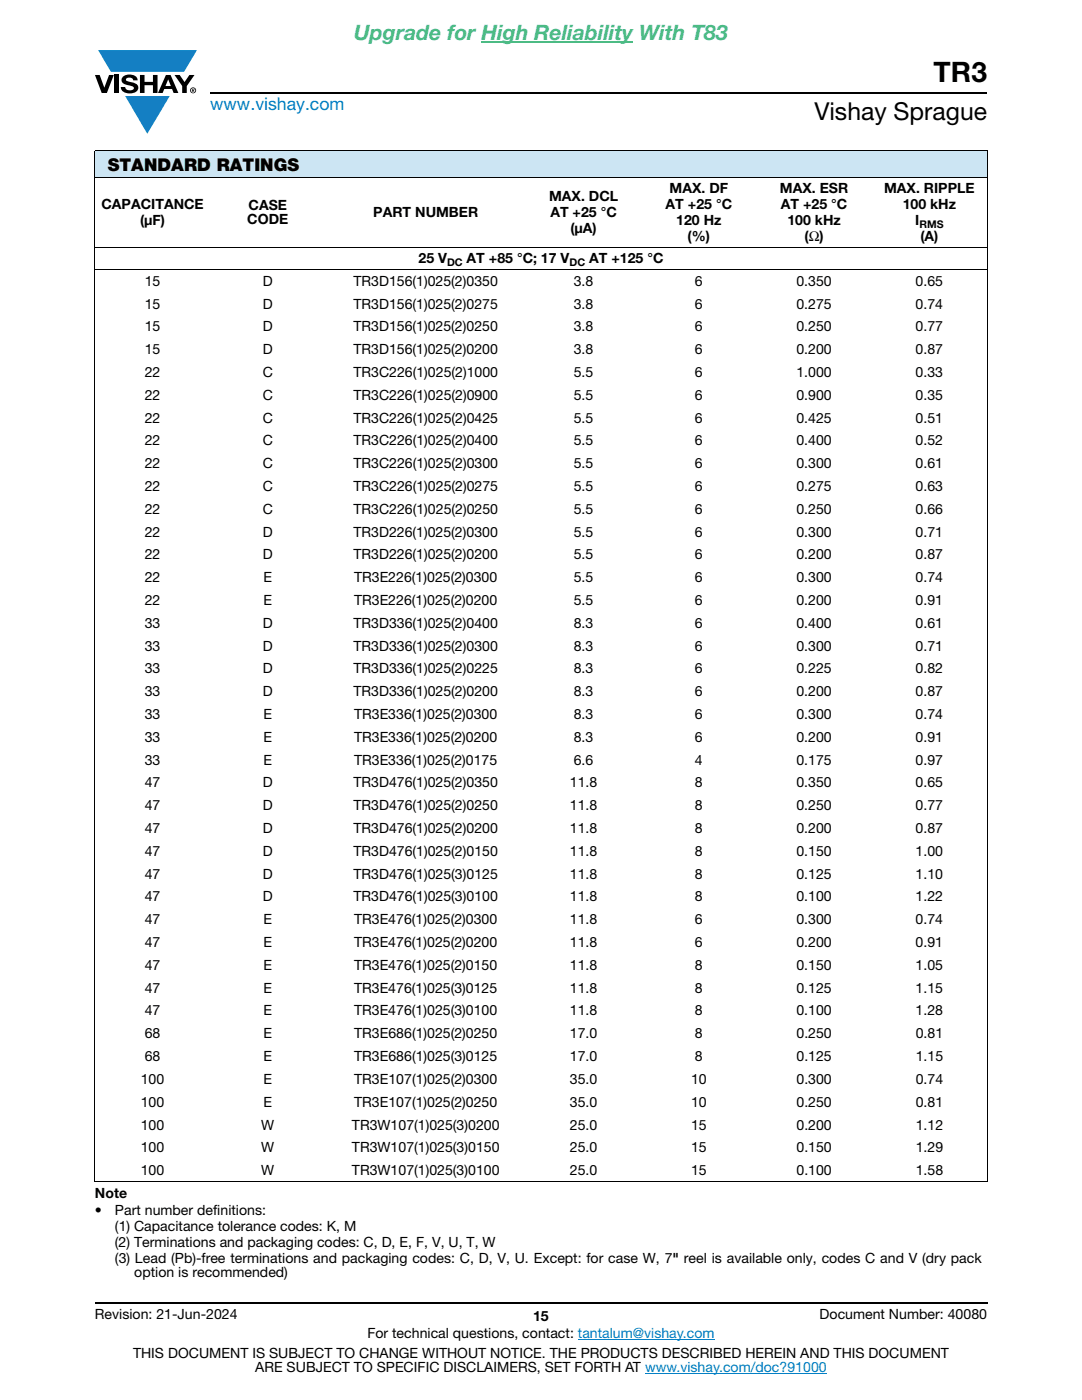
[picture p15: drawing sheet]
<svg xmlns="http://www.w3.org/2000/svg" width="216mm" height="279mm" viewBox="0 0 216 279" stroke-linecap="round" stroke-linejoin="round" font-family="sans-serif">
<defs><g id="words">
<text font-size="5.6" x="186.3" y="16.4">TR3</text>
<text font-size="4.9" x="162.5" y="24">Vishay Sprague</text>
<text font-size="4.2" fill="#4cbb84" x="70.7" y="8">Upgrade for High Reliability With T83</text>
<text font-size="3.5" fill="#007ec4" x="42" y="21.9">www.vishay.com</text>
<text font-size="3.5" x="21.5" y="34.1">STANDARD RATINGS</text>
<g font-size="2.8">
<text x="20.2" y="41.8">CAPACITANCE</text>
<text x="49.6" y="42">CASE</text>
<text x="109.6" y="40.2">MAX. DCL</text>
<text x="132.8" y="41.8">AT +25 °C</text>
<text x="133.6" y="38.6">MAX. DF</text>
<text x="155.6" y="38.6">MAX. ESR</text>
<text x="155.8" y="41.8">AT +25 °C</text>
<text x="176.4" y="38.6">MAX. RIPPLE</text>
<text x="180.1" y="41.8">100 kHz</text>
<text x="27.9" y="45">(μF)</text>
<text x="49.3" y="44.8">CODE</text>
<text x="74.5" y="43.4">PART NUMBER</text>
<text x="109.8" y="43.4">AT +25 °C</text>
<text x="113.8" y="46.5">(μA)</text>
<text x="134.9" y="45">120 Hz</text>
<text x="157.1" y="45">100 kHz</text>
<text x="182.6" y="45">I</text>
<text x="83.5" y="52.6">25 V</text>
<text x="93.1" y="52.6">AT +85 °C; 17 V</text>
<text x="117.6" y="52.6">AT +125 °C</text>
<text x="137.2" y="48.1">(%)</text>
<text x="160.5" y="48.1">(Ω)</text>
<text x="183.6" y="48.1">(A)</text>
<text x="28.9" y="57">15</text>
<text x="52.4" y="57">D</text>
<text x="70.5" y="57">TR3D156(1)025(2)0350</text>
<text x="114.5" y="57">3.8</text>
<text x="138.7" y="57">6</text>
<text x="158.9" y="57">0.350</text>
<text x="182.7" y="57">0.65</text>
<text x="28.9" y="61.6">15</text>
<text x="52.4" y="61.6">D</text>
<text x="70.5" y="61.6">TR3D156(1)025(2)0275</text>
<text x="114.5" y="61.6">3.8</text>
<text x="138.7" y="61.6">6</text>
<text x="158.9" y="61.6">0.275</text>
<text x="182.7" y="61.6">0.74</text>
<text x="28.9" y="66.1">15</text>
<text x="28.9" y="70.7">15</text>
<text x="52.4" y="66.1">D</text>
<text x="52.4" y="70.7">D</text>
<text x="70.5" y="66.1">TR3D156(1)025(2)0250</text>
<text x="70.5" y="70.7">TR3D156(1)025(2)0200</text>
<text x="114.5" y="66.1">3.8</text>
<text x="114.5" y="70.7">3.8</text>
<text x="138.7" y="66.1">6</text>
<text x="138.7" y="70.7">6</text>
<text x="158.9" y="66.1">0.250</text>
<text x="158.9" y="70.7">0.200</text>
<text x="182.7" y="66.1">0.77</text>
<text x="182.7" y="70.7">0.87</text>
<text x="28.9" y="75.2">22</text>
<text x="52.4" y="75.2">C</text>
<text x="70.5" y="75.2">TR3C226(1)025(2)1000</text>
<text x="114.5" y="75.2">5.5</text>
<text x="138.7" y="75.2">6</text>
<text x="158.9" y="75.2">1.000</text>
<text x="182.7" y="75.2">0.33</text>
<text x="28.9" y="79.8">22</text>
<text x="52.4" y="79.8">C</text>
<text x="70.5" y="79.8">TR3C226(1)025(2)0900</text>
<text x="114.5" y="79.8">5.5</text>
<text x="138.7" y="79.8">6</text>
<text x="158.9" y="79.8">0.900</text>
<text x="182.7" y="79.8">0.35</text>
<text x="28.9" y="84.3">22</text>
<text x="28.9" y="88.9">22</text>
<text x="52.4" y="84.3">C</text>
<text x="52.4" y="88.9">C</text>
<text x="70.5" y="84.3">TR3C226(1)025(2)0425</text>
<text x="70.5" y="88.9">TR3C226(1)025(2)0400</text>
<text x="114.5" y="84.3">5.5</text>
<text x="114.5" y="88.9">5.5</text>
<text x="138.7" y="84.3">6</text>
<text x="138.7" y="88.9">6</text>
<text x="158.9" y="84.3">0.425</text>
<text x="158.9" y="88.9">0.400</text>
<text x="182.7" y="84.3">0.51</text>
<text x="182.7" y="88.9">0.52</text>
<text x="28.9" y="93.4">22</text>
<text x="52.4" y="93.4">C</text>
<text x="70.5" y="93.4">TR3C226(1)025(2)0300</text>
<text x="114.5" y="93.4">5.5</text>
<text x="138.7" y="93.4">6</text>
<text x="158.9" y="93.4">0.300</text>
<text x="182.7" y="93.4">0.61</text>
<text x="28.9" y="98">22</text>
<text x="52.4" y="98">C</text>
<text x="70.5" y="98">TR3C226(1)025(2)0275</text>
<text x="114.5" y="98">5.5</text>
<text x="138.7" y="98">6</text>
<text x="158.9" y="98">0.275</text>
<text x="182.7" y="98">0.63</text>
<text x="28.9" y="102.5">22</text>
<text x="28.9" y="107.1">22</text>
<text x="52.4" y="102.5">C</text>
<text x="52.4" y="107.1">D</text>
<text x="70.5" y="102.5">TR3C226(1)025(2)0250</text>
<text x="70.5" y="107.1">TR3D226(1)025(2)0300</text>
<text x="114.5" y="102.5">5.5</text>
<text x="114.5" y="107.1">5.5</text>
<text x="138.7" y="102.5">6</text>
<text x="138.7" y="107.1">6</text>
<text x="158.9" y="102.5">0.250</text>
<text x="158.9" y="107.1">0.300</text>
<text x="182.7" y="102.5">0.66</text>
<text x="182.7" y="107.1">0.71</text>
<text x="28.9" y="111.6">22</text>
<text x="52.4" y="111.6">D</text>
<text x="70.5" y="111.6">TR3D226(1)025(2)0200</text>
<text x="114.5" y="111.6">5.5</text>
<text x="138.7" y="111.6">6</text>
<text x="158.9" y="111.6">0.200</text>
<text x="182.7" y="111.6">0.87</text>
<text x="28.9" y="116.2">22</text>
<text x="52.6" y="116.2">E</text>
<text x="70.7" y="116.2">TR3E226(1)025(2)0300</text>
<text x="114.5" y="116.2">5.5</text>
<text x="138.7" y="116.2">6</text>
<text x="158.9" y="116.2">0.300</text>
<text x="182.7" y="116.2">0.74</text>
<text x="28.9" y="120.7">22</text>
<text x="28.9" y="125.3">33</text>
<text x="52.4" y="125.3">D</text>
<text x="52.6" y="120.7">E</text>
<text x="70.5" y="125.3">TR3D336(1)025(2)0400</text>
<text x="70.7" y="120.7">TR3E226(1)025(2)0200</text>
<text x="114.5" y="125.3">8.3</text>
<text x="114.5" y="120.7">5.5</text>
<text x="138.7" y="125.3">6</text>
<text x="138.7" y="120.7">6</text>
<text x="158.9" y="125.3">0.400</text>
<text x="158.9" y="120.7">0.200</text>
<text x="182.7" y="125.3">0.61</text>
<text x="182.7" y="120.7">0.91</text>
<text x="28.9" y="129.8">33</text>
<text x="52.4" y="129.8">D</text>
<text x="70.5" y="129.8">TR3D336(1)025(2)0300</text>
<text x="114.5" y="129.8">8.3</text>
<text x="138.7" y="129.8">6</text>
<text x="158.9" y="129.8">0.300</text>
<text x="182.7" y="129.8">0.71</text>
<text x="28.9" y="134.4">33</text>
<text x="52.4" y="134.4">D</text>
<text x="70.5" y="134.4">TR3D336(1)025(2)0225</text>
<text x="114.5" y="134.4">8.3</text>
<text x="138.7" y="134.4">6</text>
<text x="158.9" y="134.4">0.225</text>
<text x="182.7" y="134.4">0.82</text>
<text x="28.9" y="138.9">33</text>
<text x="28.9" y="143.5">33</text>
<text x="52.4" y="138.9">D</text>
<text x="52.6" y="143.5">E</text>
<text x="70.5" y="138.9">TR3D336(1)025(2)0200</text>
<text x="70.7" y="143.5">TR3E336(1)025(2)0300</text>
<text x="114.5" y="138.9">8.3</text>
<text x="114.5" y="143.5">8.3</text>
<text x="138.7" y="138.9">6</text>
<text x="138.7" y="143.5">6</text>
<text x="158.9" y="138.9">0.200</text>
<text x="158.9" y="143.5">0.300</text>
<text x="182.7" y="138.9">0.87</text>
<text x="182.7" y="143.5">0.74</text>
<text x="28.9" y="148">33</text>
<text x="52.6" y="148">E</text>
<text x="70.7" y="148">TR3E336(1)025(2)0200</text>
<text x="114.5" y="148">8.3</text>
<text x="138.7" y="148">6</text>
<text x="158.9" y="148">0.200</text>
<text x="182.7" y="148">0.91</text>
<text x="28.9" y="152.6">33</text>
<text x="52.6" y="152.6">E</text>
<text x="70.7" y="152.6">TR3E336(1)025(2)0175</text>
<text x="114.5" y="152.6">6.6</text>
<text x="138.7" y="152.6">4</text>
<text x="158.9" y="152.6">0.175</text>
<text x="182.7" y="152.6">0.97</text>
<text x="28.9" y="157.1">47</text>
<text x="28.9" y="161.7">47</text>
<text x="52.4" y="157.1">D</text>
<text x="52.4" y="161.7">D</text>
<text x="70.5" y="157.1">TR3D476(1)025(2)0350</text>
<text x="70.5" y="161.7">TR3D476(1)025(2)0250</text>
<text x="113.7" y="157.1">11.8</text>
<text x="113.7" y="161.7">11.8</text>
<text x="138.7" y="157.1">8</text>
<text x="138.7" y="161.7">8</text>
<text x="158.9" y="157.1">0.350</text>
<text x="158.9" y="161.7">0.250</text>
<text x="182.7" y="157.1">0.65</text>
<text x="182.7" y="161.7">0.77</text>
<text x="28.9" y="166.2">47</text>
<text x="52.4" y="166.2">D</text>
<text x="70.5" y="166.2">TR3D476(1)025(2)0200</text>
<text x="113.7" y="166.2">11.8</text>
<text x="138.7" y="166.2">8</text>
<text x="158.9" y="166.2">0.200</text>
<text x="182.7" y="166.2">0.87</text>
<text x="28.9" y="170.8">47</text>
<text x="52.4" y="170.8">D</text>
<text x="70.5" y="170.8">TR3D476(1)025(2)0150</text>
<text x="113.7" y="170.8">11.8</text>
<text x="138.7" y="170.8">8</text>
<text x="158.9" y="170.8">0.150</text>
<text x="182.7" y="170.8">1.00</text>
<text x="28.9" y="175.3">47</text>
<text x="28.9" y="179.9">47</text>
<text x="52.4" y="175.3">D</text>
<text x="52.4" y="179.9">D</text>
<text x="70.5" y="175.3">TR3D476(1)025(3)0125</text>
<text x="70.5" y="179.9">TR3D476(1)025(3)0100</text>
<text x="113.7" y="175.3">11.8</text>
<text x="113.7" y="179.9">11.8</text>
<text x="138.7" y="175.3">8</text>
<text x="138.7" y="179.9">8</text>
<text x="158.9" y="175.3">0.125</text>
<text x="158.9" y="179.9">0.100</text>
<text x="182.7" y="175.3">1.10</text>
<text x="182.7" y="179.9">1.22</text>
<text x="28.9" y="184.4">47</text>
<text x="52.6" y="184.4">E</text>
<text x="70.7" y="184.4">TR3E476(1)025(2)0300</text>
<text x="113.7" y="184.4">11.8</text>
<text x="138.7" y="184.4">6</text>
<text x="158.9" y="184.4">0.300</text>
<text x="182.7" y="184.4">0.74</text>
<text x="28.9" y="189">47</text>
<text x="52.6" y="189">E</text>
<text x="70.7" y="189">TR3E476(1)025(2)0200</text>
<text x="113.7" y="189">11.8</text>
<text x="138.7" y="189">6</text>
<text x="158.9" y="189">0.200</text>
<text x="182.7" y="189">0.91</text>
<text x="28.9" y="193.5">47</text>
<text x="52.6" y="193.5">E</text>
<text x="70.7" y="193.5">TR3E476(1)025(2)0150</text>
<text x="113.7" y="193.5">11.8</text>
<text x="138.7" y="193.5">8</text>
<text x="158.9" y="193.5">0.150</text>
<text x="182.7" y="193.5">1.05</text>
<text x="28.9" y="198.1">47</text>
<text x="28.9" y="202.6">47</text>
<text x="52.6" y="198.1">E</text>
<text x="52.6" y="202.6">E</text>
<text x="70.7" y="198.1">TR3E476(1)025(3)0125</text>
<text x="70.7" y="202.6">TR3E476(1)025(3)0100</text>
<text x="113.7" y="198.1">11.8</text>
<text x="113.7" y="202.6">11.8</text>
<text x="138.7" y="198.1">8</text>
<text x="138.7" y="202.6">8</text>
<text x="158.9" y="198.1">0.125</text>
<text x="158.9" y="202.6">0.100</text>
<text x="182.7" y="198.1">1.15</text>
<text x="182.7" y="202.6">1.28</text>
<text x="28.9" y="207.2">68</text>
<text x="52.6" y="207.2">E</text>
<text x="70.7" y="207.2">TR3E686(1)025(2)0250</text>
<text x="113.7" y="207.2">17.0</text>
<text x="138.7" y="207.2">8</text>
<text x="158.9" y="207.2">0.250</text>
<text x="182.7" y="207.2">0.81</text>
<text x="28.9" y="211.7">68</text>
<text x="52.6" y="211.7">E</text>
<text x="70.7" y="211.7">TR3E686(1)025(3)0125</text>
<text x="113.7" y="211.7">17.0</text>
<text x="138.7" y="211.7">8</text>
<text x="158.9" y="211.7">0.125</text>
<text x="182.7" y="211.7">1.15</text>
<text x="28.1" y="216.3">100</text>
<text x="28.1" y="220.9">100</text>
<text x="52.6" y="216.3">E</text>
<text x="52.6" y="220.9">E</text>
<text x="70.7" y="216.3">TR3E107(1)025(2)0300</text>
<text x="70.7" y="220.9">TR3E107(1)025(2)0250</text>
<text x="113.7" y="216.3">35.0</text>
<text x="113.7" y="220.9">35.0</text>
<text x="137.9" y="216.3">10</text>
<text x="137.9" y="220.9">10</text>
<text x="158.9" y="216.3">0.300</text>
<text x="158.9" y="220.9">0.250</text>
<text x="182.7" y="216.3">0.74</text>
<text x="182.7" y="220.9">0.81</text>
<text x="28.1" y="225.4">100</text>
<text x="52.1" y="225.4">W</text>
<text x="70.2" y="225.4">TR3W107(1)025(3)0200</text>
<text x="113.7" y="225.4">25.0</text>
<text x="137.9" y="225.4">15</text>
<text x="158.9" y="225.4">0.200</text>
<text x="182.7" y="225.4">1.12</text>
<text x="28.1" y="230">100</text>
<text x="52.1" y="230">W</text>
<text x="70.2" y="230">TR3W107(1)025(3)0150</text>
<text x="113.7" y="230">25.0</text>
<text x="137.9" y="230">15</text>
<text x="158.9" y="230">0.150</text>
<text x="182.7" y="230">1.29</text>
<text x="18.9" y="239">Note</text>
<text x="28.1" y="234.5">100</text>
<text x="52.1" y="234.5">W</text>
<text x="70.2" y="234.5">TR3W107(1)025(3)0100</text>
<text x="113.7" y="234.5">25.0</text>
<text x="137.9" y="234.5">15</text>
<text x="158.9" y="234.5">0.100</text>
<text x="182.7" y="234.5">1.58</text>
<text x="18.9" y="242.5">•</text>
<text x="22.9" y="242.5">Part number definitions:</text>
<text x="22.9" y="245.7">(1) Capacitance tolerance codes: K, M</text>
<text x="22.9" y="248.9">(2) Terminations and packaging codes: C, D, E, F, V, U, T, W</text>
<text x="22.9" y="252.1">(3) Lead (Pb)-free terminations and packaging codes: C, D, V, U. Except: for case W, 7&quot; reel is available only, codes C and V (dry pack</text>
<text x="26.8" y="254.9">option is recommended)</text>
<text x="18.9" y="263.3">Revision: 21-Jun-2024</text>
<text x="106.4" y="263.6">15</text>
<text x="163.6" y="263.3">Document Number: 40080</text>
<text x="73.3" y="267.1">For technical questions, contact: tantalum@vishay.com</text>
<text x="26.5" y="271">THIS DOCUMENT IS SUBJECT TO CHANGE WITHOUT NOTICE. THE PRODUCTS DESCRIBED HEREIN AND THIS DOCUMENT</text>
<text x="50.9" y="273.8">ARE SUBJECT TO SPECIFIC DISCLAIMERS, SET FORTH AT www.vishay.com/doc?91000</text>
</g>
<g font-size="2.1">
<text x="183.5" y="45.5">RMS</text>
<text x="89.2" y="53.1">DC</text>
<text x="113.6" y="53.1">DC</text>
</g>
</g></defs>
<g fill="#147fc3">
<path d="M19.6 10h19.7l-2.6 4.3h-1.1h-13.5z"/>
<path d="M25 19.2h8.9l-4.5 7.5z"/>
</g>
<g fill="#000">
<path d="M18.9 15h1l.9 2.5 1-2.5h.9l-1.4 3.6h-1zM22.9 15h.9v3.6h-.9zM24.6 15.3a2.1 2.1 0 0 1 2.8 .3l.1 .4h-.9a.79 .79 0 0 0-.7-.5 .79 .79 0 0 0-.8 .4l.3 .3 1 .2a1.08 1.08 0 0 1 1.2 1 1.08 1.08 0 0 1-1.1 1.2 1.73 1.73 0 0 1-2.4-1.2h.9a.96 .96 0 0 0 .8 .6 .96 .96 0 0 0 .9-.4 1.31 1.31 0 0 0-1.2-.6 1.03 1.03 0 0 1-1.1-.6 1.03 1.03 0 0 1 .2-1.1zM27.9 15h.9v1.3h1.7v-1.3h.9v3.6h-.9v-1.6h-1.7v1.6h-.9zM34.8 15h1.1l.9 1.4 1-1.4h1l-1.5 2.2v1.4h-.9v-1.4z"/>
<path d="M33.6 15.9l.5 1.3h-1.1zM33.1 15l-1.6 3.6h1l.3-.8h1.5l.3 .8h1l-1.6-3.6z"/>
<path d="M38.4 17.8h.2v.2h-.2zM38.3 17.7v.7h.1v-.3l.4 .3-.2-.3 .2-.2-.1-.2z"/>
<path d="M38.1 18a.46 .46 0 0 1 .9 0 .46 .46 0 0 1-.9 0zM37.9 18a.6 .6 0 0 0 1.2 0 .6 .6 0 0 0-1.2 0z"/>
</g>
<path d="M42 18.6h155M18.9 260h178.1" fill="none" stroke="#000" stroke-width=".36"/>
<path d="M96.1 8.3h30.3" fill="none" stroke="#4cbb84" stroke-width=".21"/>
<path d="M115.3 267.3h27.3M128.7 274h36.3" fill="none" stroke="#007ec4" stroke-width=".2"/>
<path d="M18.9 30h178.1v5.5h-178.1z" fill="#cce5f3"/>
<path d="M18.9 30h178.1M18.9 35.5h178.1M18.9 30.1v205.7M197 30.1v205.7M18.9 49.4h178.1M18.9 53.8h178.1M18.9 235.9h178.1" fill="none" stroke="#000" stroke-width=".2"/>
<use href="#words"/>
</svg>
